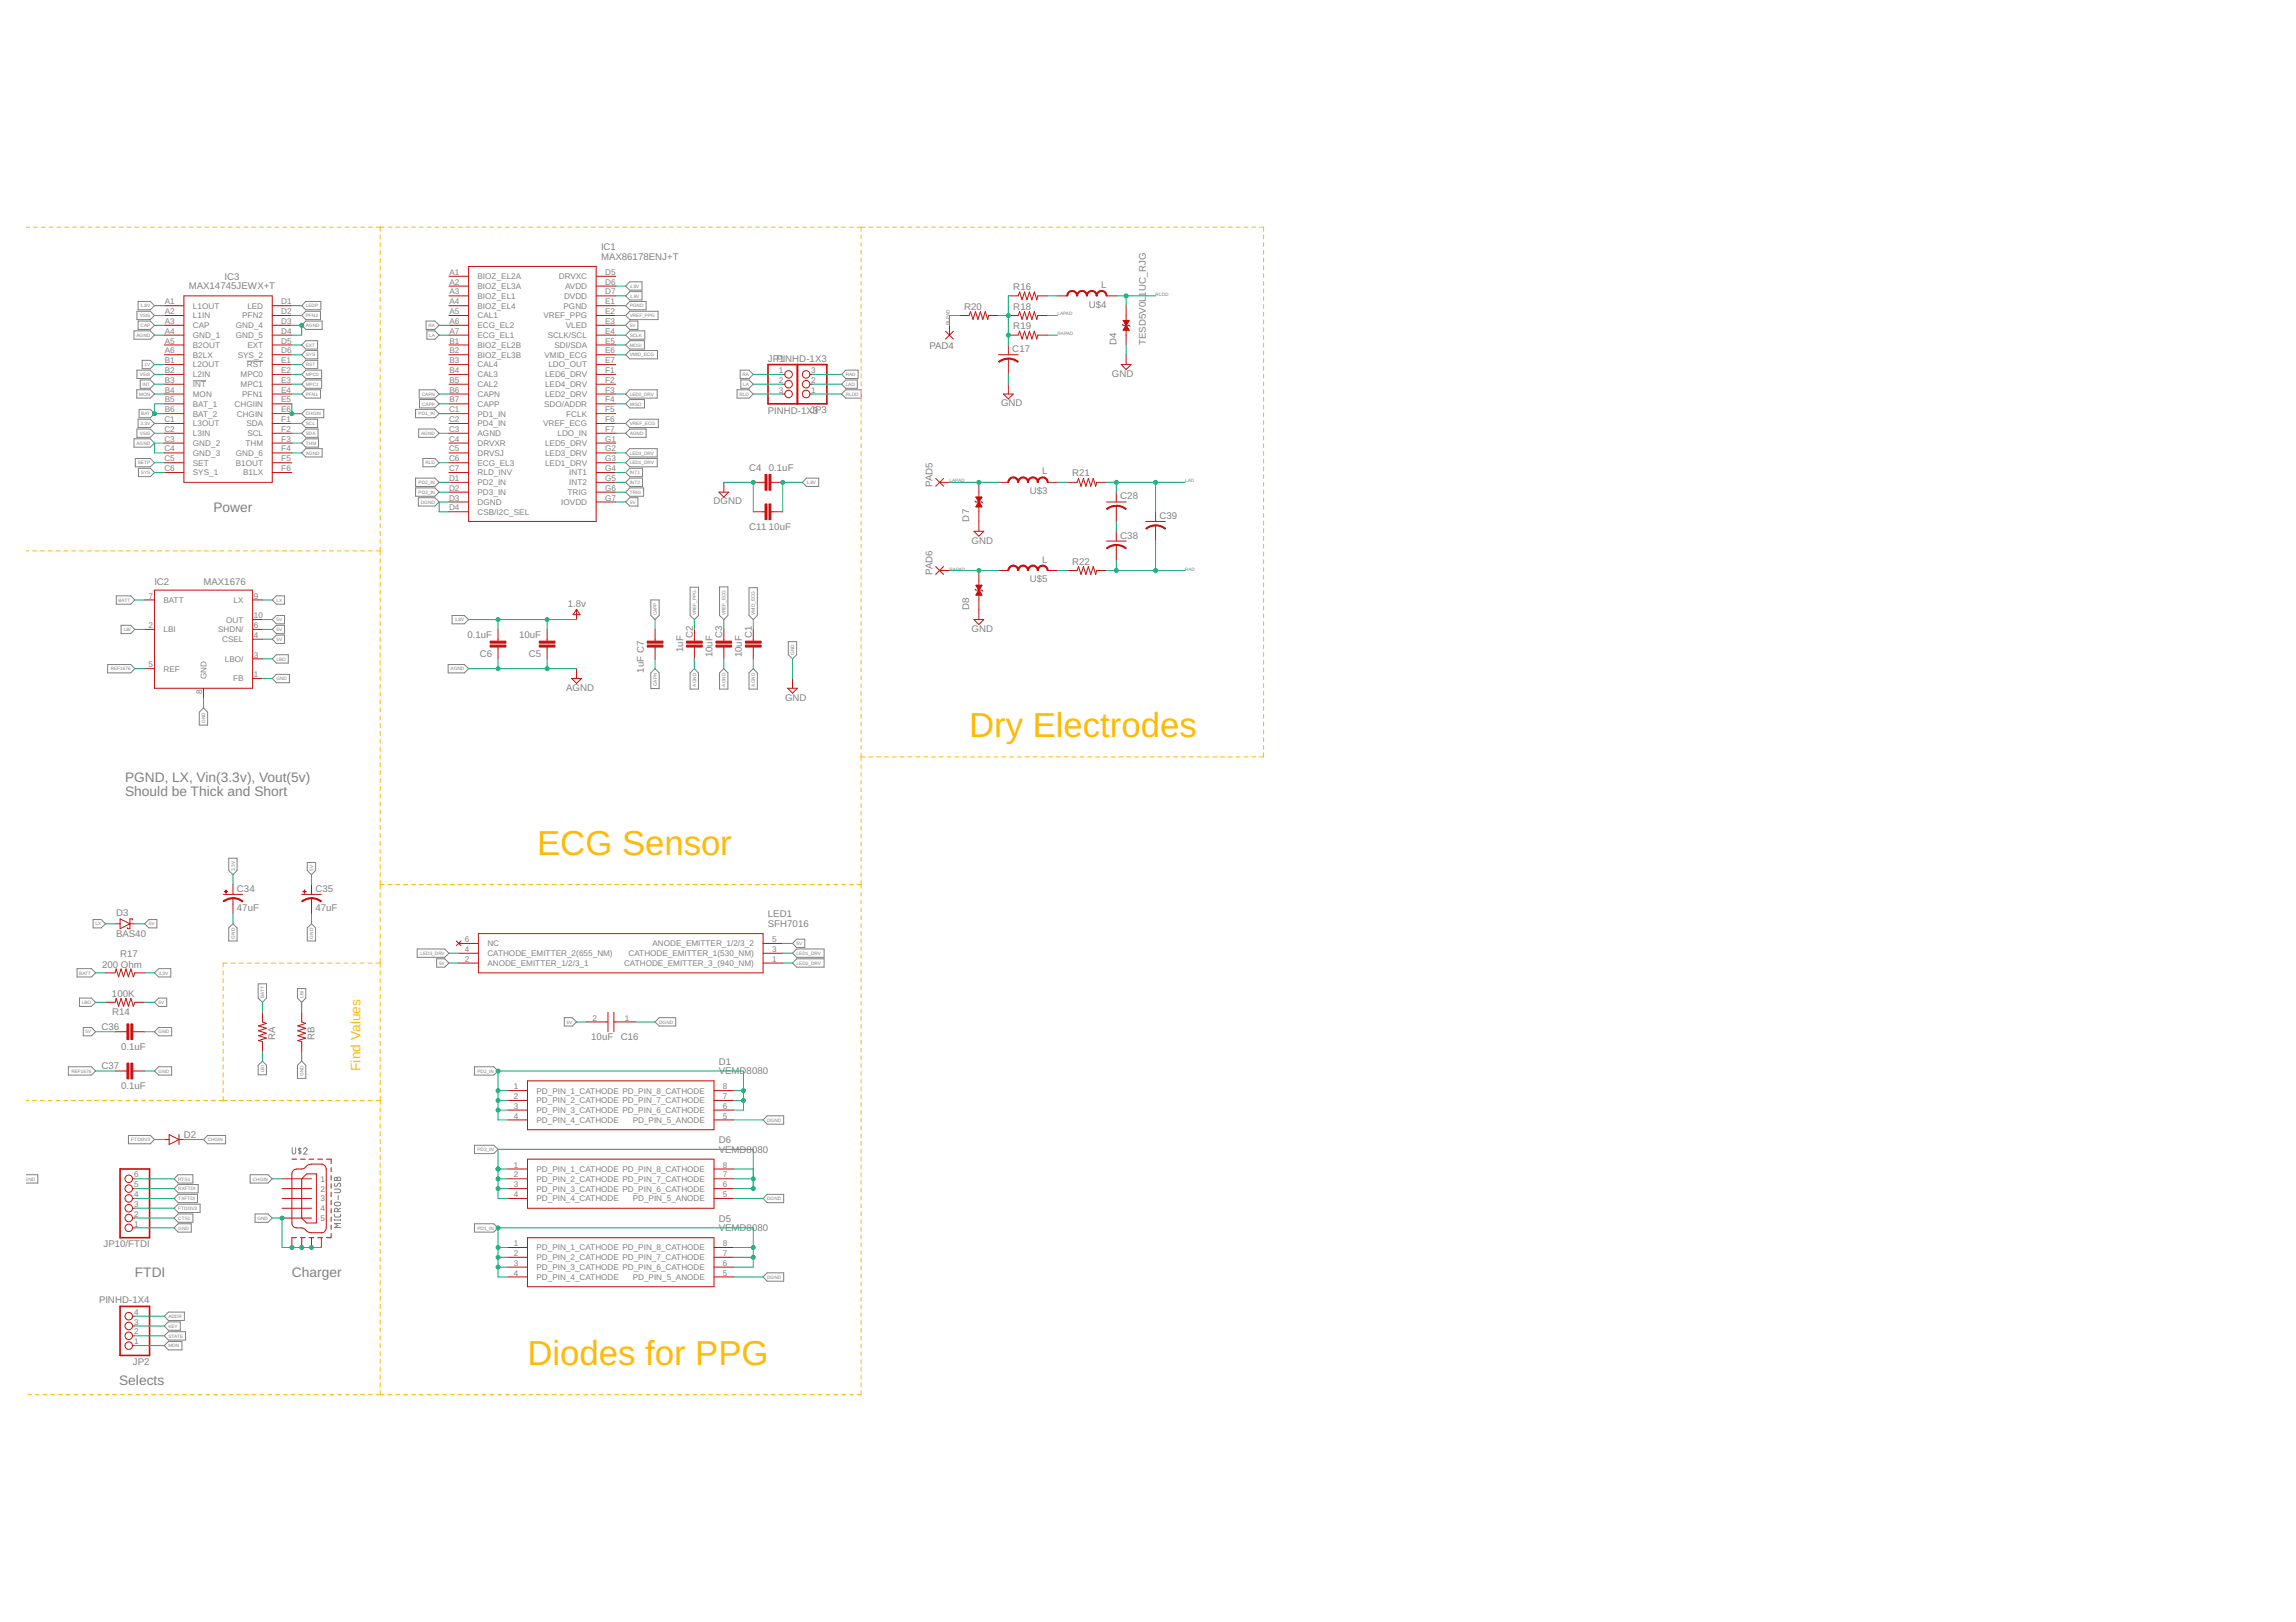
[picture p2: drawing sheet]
<svg xmlns="http://www.w3.org/2000/svg" width="297mm" height="210mm" viewBox="0 0 297 210" stroke-linecap="round" stroke-linejoin="round" font-family="sans-serif">
<defs><g id="words">
<g font-size="4.5" fill="#ffba08">
<text x="125.4" y="95.4">Dry Electrodes</text>
<text x="69.5" y="110.7">ECG Sensor</text>
<text x="68.2" y="176.7">Diodes for PPG</text>
</g>
<g font-size="1.8" fill="#808080">
<text x="27.6" y="66.2">Power</text>
<text x="16.2" y="101.1">PGND, LX, Vin(3.3v), Vout(5v)</text>
<text x="16.2" y="103">Should be Thick and Short</text>
<text x="17.4" y="165.3">FTDI</text>
<text x="37.8" y="165.3">Charger</text>
<text x="15.4" y="179.2">Selects</text>
</g>
<text font-size="1.8" fill="#ffba08" x="46.6" y="138.6" transform="rotate(-90 46.6 138.6)">Find Values</text>
<g font-size="1.2" fill="#808080">
<text x="77.8" y="33.7">MAX86178ENJ+T</text>
<text x="77.8" y="32.4">IC1</text>
<text x="24.4" y="37.5">MAX14745JEWX+T</text>
<text x="29.1" y="36.2">IC3</text>
<text x="124.7" y="40.1">R20</text>
<text x="131.1" y="37.5">R16</text>
<text x="131.1" y="40.1">R18</text>
<text x="140.8" y="39.8">U$4</text>
<text x="142.5" y="37.3">L</text>
<text x="99.3" y="46.9">JPP1INHD-1X3</text>
<text x="120.2" y="45.2">PAD4</text>
<text x="131" y="45.6">C17</text>
<text x="131.1" y="42.6">R19</text>
<text x="144.4" y="44.6" transform="rotate(-90 144.4 44.6)">D4</text>
<text x="148.2" y="44.6" transform="rotate(-90 148.2 44.6)">TESD5V0L1UC_RJG</text>
<text x="99.3" y="53.5">PINHD-1XJ3P3</text>
<text x="129.5" y="52.6">GND</text>
<text x="143.9" y="48.8">GND</text>
<text x="92.3" y="65.3">DGND</text>
<text x="96.9" y="61">C4</text>
<text x="99.5" y="61">0.1uF</text>
<text x="120.6" y="63" transform="rotate(-90 120.6 63)">PAD5</text>
<text x="133.2" y="63.9">U$3</text>
<text x="134.8" y="61.4">L</text>
<text x="138.7" y="61.7">R21</text>
<text x="144.9" y="64.6">C28</text>
<text x="96.9" y="68.6">C11</text>
<text x="99.5" y="68.6">10uF</text>
<text x="125.4" y="67.5" transform="rotate(-90 125.4 67.5)">D7</text>
<text x="125.7" y="70.3">GND</text>
<text x="144.9" y="69.7">C38</text>
<text x="150" y="67.2">C39</text>
<text x="20" y="75.7">IC2</text>
<text x="26.3" y="75.7">MAX1676</text>
<text x="120.6" y="74.4" transform="rotate(-90 120.6 74.4)">PAD6</text>
<text x="133.2" y="75.4">U$5</text>
<text x="134.8" y="72.8">L</text>
<text x="138.7" y="73.1">R22</text>
<text x="60.5" y="82.5">0.1uF</text>
<text x="67.2" y="82.5">10uF</text>
<text x="73.5" y="78.5">1.8v</text>
<text x="89.6" y="82.6" transform="rotate(-90 89.6 82.6)">C2</text>
<text x="93.4" y="82.6" transform="rotate(-90 93.4 82.6)">C3</text>
<text x="97.3" y="82.6" transform="rotate(-90 97.3 82.6)">C1</text>
<text x="125.4" y="78.9" transform="rotate(-90 125.4 78.9)">D8</text>
<text x="125.7" y="81.8">GND</text>
<text x="62.1" y="85.1">C6</text>
<text x="68.4" y="85.1">C5</text>
<text x="73.3" y="89.4">AGND</text>
<text x="83.3" y="87" transform="rotate(-90 83.3 87)">1uF C7</text>
<text x="88.4" y="84.4" transform="rotate(-90 88.4 84.4)">1uF</text>
<text x="92.2" y="85.1" transform="rotate(-90 92.2 85.1)">10uF</text>
<text x="96" y="85.1" transform="rotate(-90 96 85.1)">10uF</text>
<text x="101.6" y="90.7">GND</text>
<text x="15" y="118.6">D3</text>
<text x="30.6" y="117.8">47uF</text>
<text x="30.6" y="115.4">C34</text>
<text x="40.8" y="117.8">47uF</text>
<text x="40.8" y="115.4">C35</text>
<text x="99.3" y="120">SFH7016</text>
<text x="99.3" y="118.7">LED1</text>
<text x="13.2" y="125.2">200 Ohm</text>
<text x="15" y="121.3">BAS40</text>
<text x="15.5" y="123.9">R17</text>
<text x="14.5" y="129">100K</text>
<text x="14.5" y="131.3">R14</text>
<text x="13.1" y="133.3">C36</text>
<text x="15.7" y="135.9">0.1uF</text>
<text x="35.6" y="134.6" transform="rotate(-90 35.6 134.6)">RA</text>
<text x="40.7" y="134.6" transform="rotate(-90 40.7 134.6)">RB</text>
<text x="76.5" y="134.6">10uF</text>
<text x="80.3" y="134.6">C16</text>
<text x="93" y="137.8">D1</text>
<text x="13.1" y="138.4">C37</text>
<text x="15.7" y="140.9">0.1uF</text>
<text x="93" y="139">VEMD8080</text>
<text x="23.8" y="147.2">D2</text>
<text x="93" y="149.2">VEMD8080</text>
<text x="93" y="147.9">D6</text>
<text x="13.4" y="161.4">JP10/FTDI</text>
<text x="93" y="159.3">VEMD8080</text>
<text x="93" y="158.1">D5</text>
<text x="12.8" y="168.7">PINHD-1X4</text>
<text x="17.2" y="176.6">JP2</text>
</g>
<g font-size="1.1" fill="#808080">
<text x="58.2" y="35.6">A1</text>
<text x="78.3" y="35.6">D5</text>
<text x="21.3" y="39.4">A1</text>
<text x="21.3" y="40.6">A2</text>
<text x="21.3" y="41.9">A3</text>
<text x="25" y="39.9">L1OUT</text>
<text x="25" y="41.2">L1IN</text>
<text x="31.3" y="41.2">PFN2</text>
<text x="32" y="39.9">LED</text>
<text x="36.4" y="39.4">D1</text>
<text x="36.4" y="40.6">D2</text>
<text x="36.4" y="41.9">D3</text>
<text x="58.2" y="36.8">A2</text>
<text x="58.2" y="38.1">A3</text>
<text x="58.2" y="39.4">A4</text>
<text x="58.2" y="40.6">A5</text>
<text x="58.2" y="41.9">A6</text>
<text x="61.8" y="36.1">BIOZ_EL2A</text>
<text x="61.8" y="37.4">BIOZ_EL3A</text>
<text x="61.8" y="38.7">BIOZ_EL1</text>
<text x="61.8" y="39.9">BIOZ_EL4</text>
<text x="61.8" y="41.2">CAL1</text>
<text x="70.3" y="41.2">VREF_PPG</text>
<text x="72.3" y="36.1">DRVXC</text>
<text x="72.9" y="39.9">PGND</text>
<text x="73" y="38.7">DVDD</text>
<text x="73.1" y="37.4">AVDD</text>
<text x="78.3" y="36.8">D6</text>
<text x="78.3" y="38.1">D7</text>
<text x="78.3" y="39.4">E1</text>
<text x="78.3" y="40.6">E2</text>
<text x="78.3" y="41.9">E3</text>
<text x="21.3" y="43.2">A4</text>
<text x="21.3" y="44.5">A5</text>
<text x="21.3" y="45.7">A6</text>
<text x="21.3" y="47">B1</text>
<text x="25" y="42.5">CAP</text>
<text x="25" y="43.7">GND_1</text>
<text x="25" y="45">B2OUT</text>
<text x="25" y="46.3">B2LX</text>
<text x="25" y="47.6">L2OUT</text>
<text x="30.5" y="42.5">GND_4</text>
<text x="30.5" y="43.7">GND_5</text>
<text x="30.8" y="46.3">SYS_2</text>
<text x="31.9" y="47.6">RST</text>
<text x="32" y="45">EXT</text>
<text x="36.4" y="43.2">D4</text>
<text x="36.4" y="44.5">D5</text>
<text x="36.4" y="45.7">D6</text>
<text x="36.4" y="47">E1</text>
<text x="58.2" y="43.2">A7</text>
<text x="58.2" y="44.5">B1</text>
<text x="58.2" y="45.7">B2</text>
<text x="58.2" y="47">B3</text>
<text x="61.8" y="42.5">ECG_EL2</text>
<text x="61.8" y="43.7">ECG_EL1</text>
<text x="61.8" y="45">BIOZ_EL2B</text>
<text x="61.8" y="46.3">BIOZ_EL3B</text>
<text x="61.8" y="47.6">CAL4</text>
<text x="70.5" y="46.3">VMID_ECG</text>
<text x="70.9" y="43.7">SCLK/SCL</text>
<text x="70.9" y="47.6">LDO_OUT</text>
<text x="71.7" y="45">SDI/SDA</text>
<text x="73.2" y="42.5">VLED</text>
<text x="78.3" y="43.2">E4</text>
<text x="78.3" y="44.5">E5</text>
<text x="78.3" y="45.7">E6</text>
<text x="78.3" y="47">E7</text>
<text x="21.3" y="48.3">B2</text>
<text x="21.3" y="49.5">B3</text>
<text x="21.3" y="50.8">B4</text>
<text x="21.3" y="52.1">B5</text>
<text x="21.3" y="53.3">B6</text>
<text x="25" y="48.8">L2IN</text>
<text x="25" y="50.1">INT</text>
<text x="25" y="51.4">MON</text>
<text x="25" y="52.6">BAT_1</text>
<text x="25" y="53.9">BAT_2</text>
<text x="30.3" y="52.6">CHGIIN</text>
<text x="30.6" y="53.9">CHGIN</text>
<text x="31.1" y="48.8">MPC0</text>
<text x="31.1" y="50.1">MPC1</text>
<text x="31.3" y="51.4">PFN1</text>
<text x="36.4" y="48.3">E2</text>
<text x="36.4" y="49.5">E3</text>
<text x="36.4" y="50.8">E4</text>
<text x="36.4" y="52.1">E5</text>
<text x="36.4" y="53.3">E6</text>
<text x="58.1" y="53.3">C1</text>
<text x="58.2" y="48.3">B4</text>
<text x="58.2" y="49.5">B5</text>
<text x="58.2" y="50.8">B6</text>
<text x="58.2" y="52.1">B7</text>
<text x="61.8" y="48.8">CAL3</text>
<text x="61.8" y="50.1">CAL2</text>
<text x="61.8" y="51.4">CAPN</text>
<text x="61.8" y="52.6">CAPP</text>
<text x="61.8" y="53.9">PD1_IN</text>
<text x="70.4" y="52.6">SDO/ADDR</text>
<text x="70.5" y="48.8">LED6_DRV</text>
<text x="70.5" y="50.1">LED4_DRV</text>
<text x="70.5" y="51.4">LED2_DRV</text>
<text x="73.2" y="53.9">FCLK</text>
<text x="78.3" y="48.3">F1</text>
<text x="78.3" y="49.5">F2</text>
<text x="78.3" y="50.8">F3</text>
<text x="78.3" y="52.1">F4</text>
<text x="78.3" y="53.3">F5</text>
<text x="100.8" y="48.3">1</text>
<text x="100.8" y="49.5">2</text>
<text x="100.8" y="50.8">3</text>
<text x="105" y="50.8">1</text>
<text x="105" y="49.5">2</text>
<text x="105" y="48.3">3</text>
<text x="21.3" y="54.6">C1</text>
<text x="21.3" y="55.9">C2</text>
<text x="21.3" y="57.2">C3</text>
<text x="21.3" y="58.4">C4</text>
<text x="21.3" y="59.7">C5</text>
<text x="25" y="55.2">L3OUT</text>
<text x="25" y="56.4">L3IN</text>
<text x="25" y="57.7">GND_2</text>
<text x="25" y="59">GND_3</text>
<text x="30.5" y="59">GND_6</text>
<text x="31.8" y="57.7">THM</text>
<text x="31.9" y="55.2">SDA</text>
<text x="32" y="56.4">SCL</text>
<text x="36.4" y="54.6">F1</text>
<text x="36.4" y="55.9">F2</text>
<text x="36.4" y="57.2">F3</text>
<text x="36.4" y="58.4">F4</text>
<text x="36.4" y="59.7">F5</text>
<text x="58.1" y="54.6">C2</text>
<text x="58.1" y="55.9">C3</text>
<text x="58.1" y="57.2">C4</text>
<text x="58.1" y="58.4">C5</text>
<text x="58.1" y="59.7">C6</text>
<text x="61.8" y="55.2">PD4_IN</text>
<text x="61.8" y="56.4">AGND</text>
<text x="61.8" y="57.7">DRVXR</text>
<text x="61.8" y="59">DRVSJ</text>
<text x="70.3" y="55.2">VREF_ECG</text>
<text x="70.5" y="57.7">LED5_DRV</text>
<text x="70.5" y="59">LED3_DRV</text>
<text x="72.1" y="56.4">LDO_IN</text>
<text x="78.3" y="54.6">F6</text>
<text x="78.3" y="55.9">F7</text>
<text x="78.3" y="57.2">G1</text>
<text x="78.3" y="58.4">G2</text>
<text x="78.3" y="59.7">G3</text>
<text x="21.3" y="61">C6</text>
<text x="25" y="60.3">SET</text>
<text x="25" y="61.5">SYS_1</text>
<text x="30.5" y="60.3">B1OUT</text>
<text x="31.5" y="61.5">B1LX</text>
<text x="36.4" y="61">F6</text>
<text x="58.1" y="61">C7</text>
<text x="58.1" y="62.2">D1</text>
<text x="58.1" y="63.5">D2</text>
<text x="58.1" y="64.8">D3</text>
<text x="61.8" y="60.3">ECG_EL3</text>
<text x="61.8" y="61.5">RLD_INV</text>
<text x="61.8" y="62.8">PD2_IN</text>
<text x="61.8" y="64.1">PD3_IN</text>
<text x="61.8" y="65.3">DGND</text>
<text x="70.5" y="60.3">LED1_DRV</text>
<text x="72.6" y="65.3">IOVDD</text>
<text x="73.4" y="64.1">TRIG</text>
<text x="73.6" y="61.5">INT1</text>
<text x="73.6" y="62.8">INT2</text>
<text x="78.3" y="61">G4</text>
<text x="78.3" y="62.2">G5</text>
<text x="78.3" y="63.5">G6</text>
<text x="78.3" y="64.8">G7</text>
<text x="58.1" y="66">D4</text>
<text x="61.8" y="66.6">CSB/I2C_SEL</text>
<text x="19.2" y="77.5">7</text>
<text x="32.9" y="77.5">9</text>
<text x="19.2" y="81.3">2</text>
<text x="21.1" y="81.8">LBI</text>
<text x="21.1" y="78">BATT</text>
<text x="28.2" y="81.8">SHDN/</text>
<text x="28.8" y="83.1">CSEL</text>
<text x="29.3" y="80.6">OUT</text>
<text x="30.2" y="78">LX</text>
<text x="32.9" y="81.3">6</text>
<text x="32.9" y="80">10</text>
<text x="32.9" y="82.5">4</text>
<text x="19.2" y="86.4">5</text>
<text x="21.1" y="86.9">REF</text>
<text x="26.2" y="89.8" transform="rotate(-90 26.2 89.8)">8</text>
<text x="26.7" y="87.9" transform="rotate(-90 26.7 87.9)">GND</text>
<text x="29.1" y="85.6">LBO/</text>
<text x="30.2" y="88.2">FB</text>
<text x="32.9" y="85.1">3</text>
<text x="32.9" y="87.6">1</text>
<text x="60.1" y="124.4">2</text>
<text x="60.1" y="123.2">4</text>
<text x="60.1" y="121.9">6</text>
<text x="63.1" y="125">ANODE_EMITTER_1/2/3_1</text>
<text x="63.1" y="123.7">CATHODE_EMITTER_2(655_NM)</text>
<text x="63.1" y="122.5">NC</text>
<text x="80.7" y="125">CATHODE_EMITTER_3_(940_NM)</text>
<text x="81.3" y="123.7">CATHODE_EMITTER_1(530_NM)</text>
<text x="84.4" y="122.5">ANODE_EMITTER_1/2/3_2</text>
<text x="99.9" y="124.4">1</text>
<text x="99.9" y="123.2">3</text>
<text x="99.9" y="121.9">5</text>
<text x="76.6" y="132.1">2</text>
<text x="80.8" y="132.1">1</text>
<text x="66.5" y="141">1</text>
<text x="66.5" y="142.2">2</text>
<text x="66.5" y="143.5">3</text>
<text x="69.4" y="141.5">PD_PIN_1_CATHODE PD_PIN_8_CATHODE</text>
<text x="69.4" y="142.8">PD_PIN_2_CATHODE PD_PIN_7_CATHODE</text>
<text x="93.5" y="143.5">6</text>
<text x="93.5" y="142.2">7</text>
<text x="93.5" y="141">8</text>
<text x="66.5" y="144.8">4</text>
<text x="69.4" y="144">PD_PIN_3_CATHODE PD_PIN_6_CATHODE</text>
<text x="69.4" y="145.3">PD_PIN_4_CATHODE</text>
<text x="81.9" y="145.3">PD_PIN_5_ANODE</text>
<text x="93.5" y="144.8">5</text>
<text x="17.3" y="154.9">4</text>
<text x="17.3" y="153.6">5</text>
<text x="17.3" y="152.4">6</text>
<text x="41.5" y="152.9">1</text>
<text x="41.5" y="154.2">2</text>
<text x="41.5" y="155.5">3</text>
<text x="66.5" y="151.1">1</text>
<text x="66.5" y="152.4">2</text>
<text x="66.5" y="153.6">3</text>
<text x="66.5" y="154.9">4</text>
<text x="69.4" y="151.7">PD_PIN_1_CATHODE PD_PIN_8_CATHODE</text>
<text x="69.4" y="152.9">PD_PIN_2_CATHODE PD_PIN_7_CATHODE</text>
<text x="69.4" y="154.2">PD_PIN_3_CATHODE PD_PIN_6_CATHODE</text>
<text x="69.4" y="155.5">PD_PIN_4_CATHODE</text>
<text x="81.9" y="155.5">PD_PIN_5_ANODE</text>
<text x="93.5" y="154.9">5</text>
<text x="93.5" y="153.6">6</text>
<text x="93.5" y="152.4">7</text>
<text x="93.5" y="151.1">8</text>
<text x="17.3" y="158.7">1</text>
<text x="17.3" y="157.5">2</text>
<text x="17.3" y="156.2">3</text>
<text x="41.5" y="156.7">4</text>
<text x="41.5" y="158">5</text>
<text x="66.5" y="161.3">1</text>
<text x="69.4" y="161.8">PD_PIN_1_CATHODE PD_PIN_8_CATHODE</text>
<text x="93.5" y="161.3">8</text>
<text x="66.5" y="162.5">2</text>
<text x="66.5" y="163.8">3</text>
<text x="66.5" y="165.1">4</text>
<text x="69.4" y="163.1">PD_PIN_2_CATHODE PD_PIN_7_CATHODE</text>
<text x="69.4" y="164.4">PD_PIN_3_CATHODE PD_PIN_6_CATHODE</text>
<text x="69.4" y="165.6">PD_PIN_4_CATHODE</text>
<text x="81.9" y="165.6">PD_PIN_5_ANODE</text>
<text x="93.5" y="165.1">5</text>
<text x="93.5" y="163.8">6</text>
<text x="93.5" y="162.5">7</text>
<text x="17.3" y="174">1</text>
<text x="17.3" y="172.7">2</text>
<text x="17.3" y="171.4">3</text>
<text x="17.3" y="170.2">4</text>
</g>
<g font-size=".6" fill="#808080">
<text x="18.1" y="41">VSIS</text>
<text x="18.2" y="39.8">1.8V</text>
<text x="39.6" y="41">PFN2</text>
<text x="39.6" y="39.8">LEDP</text>
<text x="81.5" y="39.8">PGND</text>
<text x="81.5" y="38.5">1.8V</text>
<text x="81.5" y="37.2">1.8V</text>
<text x="81.5" y="41">VREF_PPG</text>
<text x="136.8" y="40.8">LAPAD</text>
<text x="149.5" y="38.3">RLDD</text>
<text x="17.7" y="43.6">AGND</text>
<text x="18.2" y="42.3">CAP</text>
<text x="18.7" y="47.4">1V</text>
<text x="39.6" y="42.3">AGND</text>
<text x="39.6" y="47.4">RST</text>
<text x="39.6" y="46.1">SYS</text>
<text x="39.6" y="44.9">EXT</text>
<text x="55.4" y="42.3">RA</text>
<text x="55.5" y="43.6">LA</text>
<text x="81.5" y="43.6">SCLK</text>
<text x="81.5" y="44.9">MOSI</text>
<text x="81.5" y="42.3">5V</text>
<text x="81.5" y="46.1">VMID_ECG</text>
<text x="122.8" y="42.1" transform="rotate(-90 122.8 42.1)">RLPAD</text>
<text x="136.8" y="43.4">RAPAD</text>
<text x="18" y="51.2">MON</text>
<text x="18.1" y="48.7">VSIS</text>
<text x="18.3" y="53.7">BAT</text>
<text x="18.4" y="49.9">INT</text>
<text x="39.6" y="53.7">CHGIN</text>
<text x="39.6" y="48.7">MPC0</text>
<text x="39.6" y="49.9">MPC1</text>
<text x="39.6" y="51.2">PFN1</text>
<text x="54.2" y="53.7">PD1_IN</text>
<text x="54.6" y="51.2">CAPN</text>
<text x="54.6" y="52.5">CAPP</text>
<text x="81.5" y="51.2">LED2_DRV</text>
<text x="81.5" y="52.5">MISO</text>
<text x="95.7" y="51.2">RLD</text>
<text x="96.1" y="48.7">RA</text>
<text x="96.2" y="49.9">LA</text>
<text x="109.4" y="51.2">RLDD</text>
<text x="109.4" y="49.9">LAD</text>
<text x="109.4" y="48.7">RAD</text>
<text x="17.7" y="57.6">AGND</text>
<text x="18.1" y="56.3">VSIS</text>
<text x="18.2" y="55">3.3V</text>
<text x="39.6" y="58.8">AGND</text>
<text x="39.6" y="55">SCL</text>
<text x="39.6" y="56.3">SDA</text>
<text x="39.6" y="57.6">THM</text>
<text x="54.5" y="56.3">AGND</text>
<text x="81.5" y="56.3">AGND</text>
<text x="81.5" y="58.8">LED3_DRV</text>
<text x="81.5" y="55">VREF_ECG</text>
<text x="17.8" y="60.1">SETP</text>
<text x="18.2" y="61.4">SYS</text>
<text x="54.2" y="63.9">PD3_IN</text>
<text x="54.2" y="62.6">PD2_IN</text>
<text x="54.4" y="65.2">DGND</text>
<text x="55" y="60.1">RLD</text>
<text x="81.5" y="60.1">LED1_DRV</text>
<text x="81.5" y="61.4">INT1</text>
<text x="81.5" y="62.6">INT2</text>
<text x="81.5" y="63.9">TRIG</text>
<text x="81.5" y="65.2">5V</text>
<text x="104.3" y="62.6">1.8V</text>
<text x="122.8" y="62.4">LAPAD</text>
<text x="153.3" y="62.4">LAD</text>
<text x="15.3" y="77.9">BATT</text>
<text x="35.8" y="77.9">LX</text>
<text x="122.8" y="73.8">RAPAD</text>
<text x="153.3" y="73.8">RAD</text>
<text x="16" y="81.7">LBI</text>
<text x="35.8" y="80.4">5V</text>
<text x="35.8" y="81.7">5V</text>
<text x="35.8" y="82.9">5V</text>
<text x="58.8" y="80.4">1.8V</text>
<text x="85" y="79.6" transform="rotate(-90 85 79.6)">CAPP</text>
<text x="90" y="79.6" transform="rotate(-90 90 79.6)">VREF_PPG</text>
<text x="93.9" y="79.6" transform="rotate(-90 93.9 79.6)">VREF_ECG</text>
<text x="97.7" y="79.6" transform="rotate(-90 97.7 79.6)">VMID_ECG</text>
<text x="14.3" y="86.8">REF1676</text>
<text x="35.8" y="88">GND</text>
<text x="35.8" y="85.5">LBO</text>
<text x="58.3" y="86.8">AGND</text>
<text x="85" y="88.8" transform="rotate(-90 85 88.8)">CAPN</text>
<text x="90" y="88.9" transform="rotate(-90 90 88.9)">AGND</text>
<text x="93.9" y="88.9" transform="rotate(-90 93.9 88.9)">AGND</text>
<text x="97.7" y="88.9" transform="rotate(-90 97.7 88.9)">AGND</text>
<text x="102.7" y="84.7" transform="rotate(-90 102.7 84.7)">GND</text>
<text x="26.6" y="93.5" transform="rotate(-90 26.6 93.5)">GND</text>
<text x="30.4" y="112.7" transform="rotate(-90 30.4 112.7)">3.3V</text>
<text x="40.5" y="112.7" transform="rotate(-90 40.5 112.7)">5V</text>
<text x="12.4" y="119.8">LX</text>
<text x="19.3" y="119.8">5V</text>
<text x="30.4" y="121.5" transform="rotate(-90 30.4 121.5)">GND</text>
<text x="40.5" y="121.5" transform="rotate(-90 40.5 121.5)">GND</text>
<text x="54.4" y="123.6">LED3_DRV</text>
<text x="56.8" y="124.8">5V</text>
<text x="103.1" y="123.6">LED1_DRV</text>
<text x="103.1" y="124.8">LED2_DRV</text>
<text x="103.1" y="122.3">5V</text>
<text x="10.3" y="126.1">BATT</text>
<text x="10.6" y="129.9">LBO</text>
<text x="20.5" y="129.9">5V</text>
<text x="20.5" y="126.1">3.3V</text>
<text x="34.2" y="129.2" transform="rotate(-90 34.2 129.2)">BATT</text>
<text x="39.3" y="129.2" transform="rotate(-90 39.3 129.2)">LBI</text>
<text x="11.1" y="133.7">5V</text>
<text x="20.5" y="133.7">GND</text>
<text x="73.3" y="132.5">5V</text>
<text x="85.3" y="132.5">DGND</text>
<text x="9.2" y="138.8">REF1676</text>
<text x="20.5" y="138.8">GND</text>
<text x="34.2" y="138.7" transform="rotate(-90 34.2 138.7)">LBI</text>
<text x="39.3" y="139.2" transform="rotate(-90 39.3 139.2)">GND</text>
<text x="61.8" y="138.8">PD2_IN</text>
<text x="17" y="147.7">FTDI3V3</text>
<text x="26.9" y="147.7">CHGIN</text>
<text x="61.8" y="149">PD3_IN</text>
<text x="99.3" y="145.2">DGND</text>
<text x="2.7" y="152.8">DGND</text>
<text x="23.1" y="152.8">RTS1</text>
<text x="23.1" y="154">RXFTDI</text>
<text x="23.1" y="155.3">TXFTDI</text>
<text x="32.7" y="152.8">CHGIN</text>
<text x="99.3" y="155.3">DGND</text>
<text x="23.1" y="159.1">GND</text>
<text x="23.1" y="157.9">CTS1</text>
<text x="23.1" y="156.6">FTDI3V3</text>
<text x="33.3" y="157.9">GND</text>
<text x="61.8" y="159.1">PD1_IN</text>
<text x="99.3" y="165.5">DGND</text>
<text x="21.8" y="170.6">ADDR</text>
<text x="21.8" y="171.8">KEY</text>
<text x="21.8" y="173.1">STATE</text>
<text x="21.8" y="174.4">MON</text>
</g>
<g font-size=".3" fill="#ffba08">
<text x="20.4" y="147.6">SpiceOrder 1</text>
<text x="23" y="147.6">SpiceOrder 2</text>
</g>
</g></defs>
<g fill="none" stroke="#808080" stroke-width=".13">
<path d="M17.9 39h1.6l.5 .6-.5 .5h-1.6zM39.6 39h1.9v1.1h-1.9l-.6-.5zM81.5 39h2.1v1.1h-2.1l-.6-.5zM81.5 37.7h1.6v1.1h-1.6l-.6-.5zM81.5 36.5h1.6v1h-1.6l-.6-.5zM17.3 42.8h2.2l.5 .6-.5 .5h-2.2zM17.3 56.8h2.2l.5 .5-.5 .6h-2.2zM17.5 59.3h2l.5 .6-.5 .5h-2zM17.7 50.4h1.8l.5 .6-.5 .5h-1.8zM17.7 55.5h1.8l.5 .6-.5 .5h-1.8zM17.7 47.9h1.8l.5 .6-.5 .5h-1.8zM17.7 40.3h1.8l.5 .5-.5 .6h-1.8z"/>
<path d="M17.9 41.6h1.6l.5 .5-.5 .5h-1.6zM17.9 54.3h1.6l.5 .5-.5 .5h-1.6zM18 53h1.5l.5 .5-.5 .6h-1.5zM18.1 49.2h1.4l.5 .5-.5 .5h-1.4zM18.4 46.6h1.1l.5 .6-.5 .5h-1.1zM25 49.3h1.7M31.9 46.7h2.2M39.6 55.5h1.5v1.1h-1.5l-.6-.5zM39.6 41.6h2.1v1h-2.1l-.6-.5zM39.6 58.1h2.1v1h-2.1l-.6-.5zM39.6 56.8h1.6v1.1h-1.6l-.6-.6zM39.6 50.4h1.9v1.1h-1.9l-.6-.5z"/>
<path d="M39.6 53h2.3v1.1h-2.3l-.6-.6zM39.6 44.1h1.5v1.1h-1.5l-.6-.6zM39.6 54.3h1.5v1h-1.5l-.6-.5zM39.6 49.2h2v1h-2l-.6-.5zM39.6 47.9h2v1.1h-2l-.6-.5zM39.6 40.3h1.9v1.1h-1.9l-.6-.6zM39.6 46.6h1.5v1.1h-1.5l-.6-.5zM39.6 45.4h1.5v1h-1.5l-.6-.5zM53.8 53h2.5l.5 .5-.5 .6h-2.5zM54.2 55.5h2.1l.5 .6-.5 .5h-2.1zM54.2 50.4h2.1l.5 .6-.5 .5h-2.1zM54.3 51.7h2l.5 .6-.5 .5h-2z"/>
<path d="M54.7 59.3h1.6l.5 .6-.5 .5h-1.6zM55.1 41.6h1.2l.5 .5-.5 .5h-1.2zM55.2 42.8h1.1l.5 .6-.5 .5h-1.1zM81.5 55.5h2.1v1.1h-2.1l-.6-.5zM81.5 42.8h1.9v1.1h-1.9l-.6-.5zM81.5 41.6h1v1h-1l-.6-.5zM81.5 58.1h3.5v1h-3.5l-.6-.5zM81.5 50.4h3.5v1.1h-3.5l-.6-.5zM81.5 59.3h3.5v1.1h-3.5l-.6-.5zM81.5 44.1h1.9v1.1h-1.9l-.6-.6zM81.5 51.7h1.9v1.1h-1.9l-.6-.5zM81.5 54.3h3.7v1h-3.7l-.6-.5z"/>
<path d="M81.5 40.3h3.6v1.1h-3.6l-.6-.6zM81.5 45.4h3.6v1h-3.6l-.6-.5zM95.4 50.4h1.5l.6 .6-.6 .5h-1.5zM95.8 47.9h1.1l.6 .6-.6 .5h-1.1zM95.8 49.2h1.1l.6 .5-.6 .5h-1.1zM109.4 50.4h2v1.1h-2l-.5-.5zM109.4 49.2h1.5v1h-1.5l-.5-.5zM109.4 47.9h1.6v1.1h-1.6l-.5-.5zM15 77.1h1.9l.5 .5-.5 .6h-1.9zM17.9 60.6h1.6l.5 .6-.5 .5h-1.6zM35.2 77.6l.6-.5h1v1.1h-1zM53.8 63.1h2.5l.5 .6-.5 .5h-2.5z"/>
<path d="M53.8 61.9h2.5l.5 .5-.5 .5h-2.5zM54.1 64.4h2.2l.5 .6-.5 .5h-2.2zM58.5 79.7h1.6l.5 .5-.5 .5h-1.6zM81.5 64.4h1v1.1h-1l-.6-.5zM81.5 63.1h1.8v1.1h-1.8l-.6-.5zM81.5 61.9h1.6v1h-1.6l-.6-.5zM81.5 60.6h1.6v1.1h-1.6l-.6-.5zM84.2 77.6h1.1v2.1l-.5 .5-.6-.5zM89.3 76h1.1v3.7l-.6 .5-.5-.5zM93.1 75.9h1.1v3.8l-.6 .5-.5-.5zM96.9 76.1h1.1v3.6l-.5 .5-.6-.5zM104.3 61.9h1.6v1h-1.6l-.5-.5z"/>
<path d="M13.9 86h3l.5 .5-.5 .6h-3zM15.7 80.9h1.2l.5 .5-.5 .6h-1.2zM26.3 91.6l.6 .6v1.6h-1.1v-1.6zM35.2 87.8l.6-.5h1.6v1h-1.6zM35.2 82.7l.6-.5h1v1.1h-1zM35.2 80.2l.6-.5h1v1h-1zM35.2 81.4l.6-.5h1v1.1h-1zM35.2 85.3l.6-.6h1.5v1.1h-1.5zM58 86h2.1l.5 .5-.5 .6h-2.1zM84.8 86.5l.5 .6v2h-1.1v-2zM89.8 86.5l.6 .6v2.1h-1.1v-2.1zM93.6 86.5l.6 .6v2.1h-1.1v-2.1z"/>
<path d="M97.5 86.5l.5 .6v2.1h-1.1v-2.1zM102 83h1.1v1.7l-.6 .6-.5-.6zM12 119h1.1l.5 .5-.5 .6h-1.1zM18.7 119.5l.6-.5h1v1.1h-1zM29.6 111.1h1.1v1.5l-.6 .6-.5-.6zM39.8 111.6h1v1l-.5 .6-.5-.6zM8.8 138h3l.6 .6-.6 .5h-3zM10 125.3h1.8l.6 .6-.6 .5h-1.8zM10.3 129.2h1.5l.6 .5-.6 .5h-1.5zM10.8 133h1l.6 .5-.6 .5h-1zM20 125.9l.5-.6h1.6v1.1h-1.6zM20.5 133h1.7v1h-1.7l-.5-.5z"/>
<path d="M20.5 138h1.7v1.1h-1.7l-.5-.5zM20.5 129.2h1.1v1h-1.1l-.5-.5zM29.6 120.1l.5-.6 .6 .6v1.7h-1.1zM33.4 127.3h1.1v1.9l-.5 .5-.6-.5zM33.4 137.9l.6-.6 .5 .6v1.2h-1.1zM38.5 137.9l.5-.6 .6 .6v1.7h-1.1zM38.5 127.9h1.1v1.3l-.6 .5-.5-.5zM39.8 120.1l.5-.6 .5 .6v1.7h-1zM54 122.8h3.5l.6 .6-.6 .5h-3.5zM56.5 124.1h1l.6 .5-.6 .6h-1zM61.4 138h2.5l.5 .6-.5 .5h-2.5zM73 131.7h1l.6 .5-.6 .6h-1z"/>
<path d="M85.3 131.7h2.1v1.1h-2.1l-.5-.6zM103.1 122.8h3.5v1.1h-3.5l-.6-.5zM103.1 124.1h3.5v1.1h-3.5l-.6-.6zM103.1 121.5h1v1.1h-1l-.6-.5zM3.4 152h1.5v1.1h-1.5M16.6 146.9h2.9l.5 .6-.5 .5h-2.9zM23.1 158.4h1.6v1h-1.6l-.6-.5zM23.1 157.1h1.9v1.1h-1.9l-.6-.6zM23.1 154.6h2.4v1h-2.4l-.6-.5zM23.1 152h1.9v1.1h-1.9l-.6-.6zM23.1 155.8h2.8v1.1h-2.8l-.6-.5zM23.1 153.3h2.5v1.1h-2.5l-.6-.6z"/>
<path d="M26.9 146.9h2.3v1.1h-2.3l-.6-.5zM32.4 152h2.3l.5 .5-.5 .6h-2.3zM33 157.1h1.7l.5 .5-.5 .6h-1.7zM37.8 148.5v.6a.22 .22 0 0 0 .2 .2 .22 .22 0 0 0 .2-.1v-.7M38.8 148.5v.9M39 148.7h-.4v.1l.3 .3-.1 .1h-.2M39.3 148.7a.22 .22 0 0 1 .3-.2 .22 .22 0 0 1 .1 .4l-.4 .5h.4M43.3 157.1v.3l.1 .1h.6l.1-.4M43.3 153.9h.5a.23 .23 0 0 1 .3 .2 .23 .23 0 0 1-.3 .2h-.5M43.3 157.9h.8M43.3 157.8v.2M43.3 152.4h.2l.1 .1a.22 .22 0 0 1 .2-.2 .22 .22 0 0 1 .3 .2v.3h-.8z"/>
<path d="M43.3 153.2v.2l.1 .1h.1l.3-.4h.2a.27 .27 0 0 1 0 .5M43.4 155.6h.4a.23 .23 0 0 1 .3 .2 .23 .23 0 0 1-.3 .2h-.3a.23 .23 0 0 1-.2-.1 .23 .23 0 0 1 .1-.3zM43.6 152.5v.3M43.7 156.8v-.2a.22 .22 0 0 0-.2-.2 .22 .22 0 0 0-.2 .2v.2h.8M43.8 154.7v.5M44.1 158.3h-.8l.4 .3-.4 .3h.8M44.1 157.8v.2M44.1 156.4l-.4 .1M61.4 158.4h2.5l.5 .5-.5 .5h-2.5zM61.4 148.2h2.5l.5 .5-.5 .6h-2.5zM98.7 144.9l.6-.5h2.1v1.1h-2.1zM98.7 155.1l.6-.5h2.1v1h-2.1z"/>
<path d="M21.8 171.1h1.5v1h-1.5l-.5-.5zM21.8 169.8h2.1v1.1h-2.1l-.5-.6zM21.8 172.3h2.2v1.1h-2.2l-.5-.5zM21.8 173.6h1.7v1.1h-1.7l-.5-.6zM98.7 165.2l.6-.5h2.1v1.1h-2.1z"/>
</g>
<g fill="none" stroke="#c90d0c" stroke-width=".13">
<path d="M21.3 39.6h2.5M23.8 38.3h11.4v24.1h-11.4zM35.2 39.6h2.6M58.1 35.8h2.5M58.1 37h2.5M58.1 38.3h2.5M58.1 39.6h2.5M60.6 34.5h16.5v33h-16.5zM77.1 35.8h2.6M77.1 37h2.6M77.1 38.3h2.6M77.1 39.6h2.6"/>
<path d="M130.5 38.3h1.2l.2-.5 .3 1 .3-1 .4 1 .3-1 .3 1 .3-1 .3 1 .2-.5h1.2M136.8 38.3h1.3M143.2 38.3h1.2M145.7 39.6v1.9M21.3 40.8h2.5M21.3 42.1h2.5M21.3 43.4h2.5M21.3 44.6h2.5M21.3 45.9h2.5M21.3 47.2h2.5M21.3 48.5h2.5M21.3 49.7h2.5"/>
<path d="M21.3 51h2.5M21.3 52.3h2.5M21.3 53.5h2.5M21.3 54.8h2.5M21.3 56.1h2.5M21.3 57.3h2.5M21.3 58.6h2.5M21.3 59.9h2.5M35.2 40.8h2.6M35.2 42.1h2.6M35.2 43.4h2.6M35.2 44.6h2.6"/>
<path d="M35.2 45.9h2.6M35.2 47.2h2.6M35.2 48.5h2.6M35.2 49.7h2.6M35.2 51h2.6M35.2 52.3h2.6M35.2 53.5h2.6M35.2 54.8h2.6M35.2 56.1h2.6M35.2 57.3h2.6M35.2 58.6h2.6M35.2 59.9h2.6"/>
<path d="M58.1 40.8h2.5M58.1 42.1h2.5M58.1 43.4h2.5M58.1 44.6h2.5M58.1 45.9h2.5M58.1 47.2h2.5M58.1 48.5h2.5M58.1 49.7h2.5M58.1 51h2.5M58.1 52.3h2.5M58.1 53.5h2.5M58.1 54.8h2.5"/>
<path d="M58.1 56.1h2.5M58.1 57.3h2.5M58.1 58.6h2.5M58.1 59.9h2.5M77.1 40.8h2.6M77.1 42.1h2.6M77.1 43.4h2.6M77.1 44.6h2.6M77.1 45.9h2.6M77.1 47.2h2.6M77.1 48.5h2.6M77.1 49.7h2.6"/>
<path d="M77.1 51h2.6M77.1 52.3h2.6M77.1 53.5h2.6M77.1 54.8h2.6M77.1 56.1h2.6M77.1 57.3h2.6M77.1 58.6h2.6M77.1 59.9h2.6M101.3 48.5h.2M101.3 49.7h.2M101.3 51h.2M104.8 48.5h.3"/>
<path d="M104.8 49.7h.3M104.8 51h.3M122.3 42.9l1 1M122.8 42.1v1.3M123.3 42.9l-1 1M124.1 40.8h1.3l.2-.5 .3 1 .3-1 .3 1 .3-1 .3 1 .4-1 .3 1 .1-.5h1.3M129.2 45.9h2.5M129.8 51h1.3l-.6 .6zM130.5 40.8h1.2l.2-.5 .3 1 .3-1 .4 1 .3-1 .3 1 .3-1 .3 1 .2-.5h1.2M130.5 43.4h1.2l.2-.5 .3 1 .3-1 .4 1 .3-1 .3 1 .3-1 .3 1 .2-.5h1.2M130.5 44.6v1.3M130.5 46.4v2.1"/>
<path d="M130.5 49.7v1.3M145.1 47.2h1.2l-.6 .6zM145.2 42l.1 .1h.8l.1 .1M145.3 41.5l.8 1.2h-.8l.8-1.2zM145.3 42.7h.7M145.3 41.5h.7M145.4 42.7h.6M145.4 41.6h.6M145.4 42.6h.6M145.4 42.5h.5M145.4 41.7h.5M145.5 42.5h.4"/>
<path d="M145.5 41.7h.4M145.5 42.4h.4M145.5 41.8h.4M145.5 42.3h.3M145.5 41.8h.3M145.6 42.3h.2M145.6 41.9h.2M145.6 42.2h.2M145.6 42h.2M145.6 42.2h.1M145.6 42h.1M145.7 42.1h.1"/>
<path d="M145.7 42.7v1.9M145.7 45.9v1.3M18.7 77.6h1.3M20 76.4h12.7v12.7h-12.7zM21.3 61.2h2.5M32.7 77.6h1.3M35.2 61.2h2.6M58.1 61.2h2.5M58.1 62.4h2.5M58.1 63.7h2.5M58.1 65h2.5M58.1 66.2h2.5"/>
<path d="M74.6 78.8l.4 .7h-.9zM74.6 78.9v1.3M77.1 61.2h2.6M77.1 62.4h2.6M77.1 63.7h2.6M77.1 65h2.6M93 63.7h1.3l-.7 .6zM93.6 62.4v1.3M97.5 62.4h1.5M97.5 66.2h1.5M99.7 62.4h1.6M99.7 66.2h1.6"/>
<path d="M121.1 61.9l1 1M121.1 73.3l1 1M121.6 62.4h1.2M121.6 73.8h1.2M122.1 61.9l-1 1M122.1 73.3l-1 1M126 68.7h1.3l-.7 .7zM126.1 64.8l.2 .2h.7l.1 .1M126.1 76.2l.2 .2h.7l.1 .1M126.3 64.3l.7 1.3h-.7l.7-1.3zM126.3 75.7l.7 1.3h-.7l.7-1.3zM126.3 65.6h.7"/>
<path d="M126.3 64.3h.7M126.3 65.5h.7M126.3 64.4h.7M126.3 77h.7M126.3 75.8h.7M126.3 76.9h.7M126.3 65.4h.6M126.4 64.5h.5M126.4 76.9h.5M126.4 75.9h.5M126.4 65.4h.5M126.4 76.8h.5"/>
<path d="M126.4 64.6h.5M126.4 76h.5M126.4 65.3h.5M126.4 76.7h.5M126.4 65.3h.4M126.5 64.6h.3M126.5 76.7h.3M126.5 76.1h.3M126.5 65.2h.3M126.5 64.7h.3M126.5 76.6h.3M126.5 76.2h.3"/>
<path d="M126.5 65.1h.3M126.5 76.6h.2M126.5 76.2h.2M126.6 65.1h.1M126.6 64.8h.1M126.6 76.5h.1M126.6 76.2h.1M126.6 65h.1M126.6 64.9h.1M126.6 76.3h.1M126.6 76.4h.1M126.6 62.4v1.9"/>
<path d="M126.6 65.6v3.1M126.6 73.8v1.9M126.6 77v3.2M129.2 62.4h1.3M129.2 73.8h1.3M135.5 62.4h1.3M135.5 73.8h1.3M138.1 62.4h1.2l.2-.5 .3 1 .4-1 .3 1 .3-1 .3 1 .3-1 .4 1 .1-.5h1.3M138.1 73.8h1.2l.2-.5 .3 1 .4-1 .3 1 .3-1 .3 1 .3-1 .4 1 .1-.5h1.3M143.2 65h2.5M143.2 70h2.5M144.4 63.7v1.3"/>
<path d="M144.4 65.5v2M144.4 68.7v1.3M144.4 70.5v2.1M148.2 67.5h2.6M149.5 66.2v1.3M149.5 68v2M18.7 81.4h1.3M18.7 86.5h1.3M26.3 89.1v1.2M32.7 87.8h1.3M32.7 81.4h1.3M32.7 85.3h1.3"/>
<path d="M32.7 80.2h1.3M32.7 82.7h1.3M64.4 81.4v1.6M64.4 83.7v1.6M70.8 81.4v1.6M70.8 83.7v1.6M74 87.8h1.2l-.6 .6zM74.6 86.5v1.3M84.8 81.4v1.6M84.8 83.7v1.6M89.8 81.4v1.6M89.8 83.7v1.6"/>
<path d="M93.6 81.4v1.6M93.6 83.7v1.6M97.5 81.4v1.6M97.5 83.7v1.6M101.9 89.1h1.3l-.7 .6zM102.5 87.8v1.3M126 80.2h1.3l-.7 .6zM14.9 119.5h.6M15.5 118.9l1.3 .6-1.3 .7zM16.8 119.5h.6M17.1 119v-.1h-.3v1.3h-.3v-.1M28.9 115.7h2.5"/>
<path d="M30.1 114.5v1.2M30.1 116.2v2.1M39 115.7h2.6M40.3 114.5v1.2M40.3 116.2v2.1M13.6 125.9h1.3l.1-.5 .3 1 .4-1 .3 1 .3-1 .3 1 .3-1 .4 1 .1-.5h1.3M13.6 129.7h1.3l.1-.5 .3 1 .4-1 .3 1 .3-1 .3 1 .3-1 .4 1 .1-.5h1.3M14.9 133.5h1.5M14.9 138.6h1.5M17.2 133.5h1.5M17.2 138.6h1.5M34 131v1.2l.5 .2-1.1 .4 1.1 .3-1.1 .3 1.1 .3-1.1 .3 1.1 .3-1.1 .4 .6 .1v1.3"/>
<path d="M39 131v1.2l.5 .2-1 .4 1 .3-1 .3 1 .3-1 .3 1 .3-1 .4 .5 .1v1.3M59 121.8l.6 .6M59.4 124.6h2.5M59.4 123.4h2.5M59.4 122.1h2.5M59.6 121.8l-.6 .6M61.9 120.8h36.8v5.1h-36.8zM68.2 139.9h24.2v6.3h-24.2zM75.9 132.2h2.8M78.7 131v2.5M79.4 131v2.5M79.4 132.2h2.8"/>
<path d="M98.7 124.6h2.6M98.7 123.4h2.6M98.7 122.1h2.6M17.2 156.4h.2M17.2 152.5h.2M17.2 153.8h.2M17.2 155.1h.2M17.2 158.9h.2M17.2 157.6h.2M21.3 147.5h.6M21.9 146.8l1.3 .7-1.3 .6zM23.2 146.8v1.3"/>
<path d="M23.2 147.5h.6M36.5 156.4h3.8M36.5 152.5h3.8M36.5 153.8h3.8M36.5 155.1h3.8M36.5 157.6h3.8M37.8 150h.6M38 151.4l.4-.1h.6a.8 .8 0 0 0 .7-.4l.6-.3h1.3a.63 .63 0 0 1 .6 .7v7.6a.63 .63 0 0 1-.6 .6h-1.3a1.78 1.78 0 0 1-1.1-.6h-.8a.6 .6 0 0 1-.6-.6v-6.4v-.2zM38.9 150h.6M39.7 151.9h1.2v6.4h-1.2l-.7-.7v-5.1zM40 150h.6M41.1 150h.6"/>
<path d="M42.2 150h.6v.6M42.8 159.6v.6h-.6M42.8 151.1v.5M42.8 152.1v.6M42.8 153.2v.6M42.8 154.3v.6M42.8 155.3v.6M42.8 156.4v.6M42.8 157.5v.6M42.8 158.5v.6M65.7 141.1h2.5M65.7 142.4h2.5"/>
<path d="M65.7 143.7h2.5M65.7 144.9h2.5M65.7 151.3h2.5M65.7 152.5h2.5M65.7 153.8h2.5M65.7 155.1h2.5M68.2 150h24.2v6.4h-24.2zM92.4 141.1h2.5M92.4 142.4h2.5M92.4 143.7h2.5M92.4 144.9h2.5M92.4 151.3h2.5"/>
<path d="M92.4 152.5h2.5M92.4 153.8h2.5M92.4 155.1h2.5M17.2 174.1h.2M17.2 172.9h.2M17.2 171.6h.2M17.2 170.3h.2M38.4 160.2h-.6v1.2M38.9 160.2h.6M39 160.2v1.2M40 160.2h.6M40.3 160.2v1.2"/>
<path d="M41.1 160.2h.6M41.6 160.2v1.2M65.7 161.4h2.5M65.7 162.7h2.5M65.7 164h2.5M65.7 165.2h2.5M68.2 160.2h24.2v6.3h-24.2zM92.4 161.4h2.5M92.4 162.7h2.5M92.4 164h2.5M92.4 165.2h2.5"/>
<circle cx="102" cy="49.7" r=".49"/>
<circle cx="102" cy="51" r=".49"/>
<circle cx="102" cy="48.5" r=".49"/>
<circle cx="104.3" cy="48.5" r=".49"/>
<circle cx="104.3" cy="51" r=".49"/>
<circle cx="104.3" cy="49.7" r=".49"/>
<circle cx="16.7" cy="152.5" r=".49"/>
<circle cx="16.7" cy="158.9" r=".49"/>
<circle cx="16.7" cy="156.4" r=".49"/>
<circle cx="16.7" cy="155.1" r=".49"/>
<circle cx="16.7" cy="153.8" r=".49"/>
<circle cx="16.7" cy="157.6" r=".49"/>
<circle cx="16.7" cy="171.6" r=".49"/>
<circle cx="16.7" cy="170.3" r=".49"/>
<circle cx="16.7" cy="172.9" r=".49"/>
<circle cx="16.7" cy="174.1" r=".49"/>
</g>
<g fill="#c90d0c" stroke="#c90d0c" stroke-width=".13">
<path d="M96.4 83h2.1v.2h-2.1z"/>
<path d="M96.4 83.5h2.1v.2h-2.1z"/>
<path d="M88.8 83h2v.2h-2z"/>
<path d="M88.8 83.5h2v.2h-2z"/>
<path d="M92.6 83h2.1v.2h-2.1z"/>
<path d="M92.6 83.5h2.1v.2h-2.1z"/>
<path d="M99.5 61.4h.2v2h-.2z"/>
<path d="M99 61.4h.2v2h-.2z"/>
<path d="M69.8 83h2v.2h-2z"/>
<path d="M69.8 83.5h2v.2h-2z"/>
<path d="M63.4 83h2v.2h-2z"/>
<path d="M63.4 83.5h2v.2h-2z"/>
<path d="M83.7 83.5h2.1v.2h-2.1z"/>
<path d="M83.7 83h2.1v.2h-2.1z"/>
<path d="M99.5 65.2h.2v2h-.2z"/>
<path d="M99 65.2h.2v2h-.2z"/>
<path d="M29 115.4h.4z"/>
<path d="M29.2 115.2l.1 .4z"/>
<path d="M39.2 115.4h.4z"/>
<path d="M39.4 115.2v.4z"/>
<path d="M16.9 132.5h.3v2h-.3z"/>
<path d="M16.4 132.5h.3v2h-.3z"/>
<path d="M16.9 137.6h.3v2h-.3z"/>
<path d="M16.4 137.6h.3v2h-.3z"/>
</g>
<path d="M99.4 47.2h7.6v5.1h-7.6zM103.2 47.2v5.1M15.5 151.3h3.8v8.9h-3.8zM15.5 169.1h3.8v6.3h-3.8z" fill="none" stroke="#c90d0c" stroke-width=".21"/>
<g fill="#c90d0c" stroke="#c90d0c" stroke-width=".13">
<path d="M30.1 116.2l.9 .1 .4 .3-.1 .1a1.91 1.91 0 0 0-1.2-.4z" fill-rule="evenodd"/>
<path d="M28.9 116.6l.1-.1a1.85 1.85 0 0 1 1.1-.3v.1a1.94 1.94 0 0 0-1.1 .4z" fill-rule="evenodd"/>
<path d="M40.3 116.2l.8 .1 .5 .3-.1 .1a1.91 1.91 0 0 0-1.2-.4z" fill-rule="evenodd"/>
<path d="M39 116.6l.2-.1a1.85 1.85 0 0 1 1.1-.3v.1a2.06 2.06 0 0 0-1.2 .4z" fill-rule="evenodd"/>
<path d="M130.6 61.9l.4-.2h.1v.1a.59 .59 0 0 0-.6 .6h-.1v-.1z" fill-rule="evenodd"/>
<path d="M131.1 61.7a.66 .66 0 0 1 .7 .7h-.1a.56 .56 0 0 0-.6-.6z" fill-rule="evenodd"/>
<path d="M131.9 61.9l.3-.2h.2v.1a.59 .59 0 0 0-.6 .6h-.1v-.1z" fill-rule="evenodd"/>
<path d="M132.4 61.7a.66 .66 0 0 1 .7 .7h-.2a.56 .56 0 0 0-.5-.6z" fill-rule="evenodd"/>
<path d="M133.1 61.9l.4-.2h.1v.1a.59 .59 0 0 0-.5 .6h-.2v-.1z" fill-rule="evenodd"/>
<path d="M133.6 61.7a.66 .66 0 0 1 .7 .7h-.1a.56 .56 0 0 0-.6-.6z" fill-rule="evenodd"/>
<path d="M134.4 61.9l.4-.2h.1v.1a.56 .56 0 0 0-.6 .6h-.1v-.1z" fill-rule="evenodd"/>
<path d="M134.9 61.7a.66 .66 0 0 1 .7 .7h-.1a.56 .56 0 0 0-.6-.6z" fill-rule="evenodd"/>
<path d="M138.2 37.8l.4-.2h.1v.1a.56 .56 0 0 0-.6 .6h-.1v-.1z" fill-rule="evenodd"/>
<path d="M138.7 37.6a.66 .66 0 0 1 .7 .7h-.1a.56 .56 0 0 0-.6-.6z" fill-rule="evenodd"/>
<path d="M139.5 37.8l.4-.2h.1v.1a.56 .56 0 0 0-.6 .6h-.1v-.1z" fill-rule="evenodd"/>
<path d="M140 37.6a.66 .66 0 0 1 .7 .7h-.2a.56 .56 0 0 0-.5-.6z" fill-rule="evenodd"/>
<path d="M140.8 37.8l.3-.2h.1v.1a.56 .56 0 0 0-.5 .6h-.2v-.1z" fill-rule="evenodd"/>
<path d="M141.2 37.6a.66 .66 0 0 1 .7 .7h-.1a.56 .56 0 0 0-.6-.6z" fill-rule="evenodd"/>
<path d="M142 37.8l.4-.2h.1v.1a.56 .56 0 0 0-.6 .6h-.1v-.1z" fill-rule="evenodd"/>
<path d="M142.5 37.6a.66 .66 0 0 1 .7 .7h-.1a.56 .56 0 0 0-.6-.6z" fill-rule="evenodd"/>
<path d="M130.6 73.3l.5-.2v.2l-.3 .1-.3 .4h-.1z" fill-rule="evenodd"/>
<path d="M131.1 73.1a.69 .69 0 0 1 .7 .7h-.1a.59 .59 0 0 0-.6-.5z" fill-rule="evenodd"/>
<path d="M131.9 73.3l.5-.2v.2l-.4 .1-.2 .4h-.1z" fill-rule="evenodd"/>
<path d="M132.4 73.1a.69 .69 0 0 1 .7 .7h-.2a.59 .59 0 0 0-.5-.5z" fill-rule="evenodd"/>
<path d="M133.1 73.3l.5-.2v.2l-.3 .1-.2 .4h-.2z" fill-rule="evenodd"/>
<path d="M133.6 73.1a.69 .69 0 0 1 .7 .7h-.1a.59 .59 0 0 0-.6-.5z" fill-rule="evenodd"/>
<path d="M134.4 73.3l.4-.2h.1v.2a.61 .61 0 0 0-.6 .5h-.1v-.1z" fill-rule="evenodd"/>
<path d="M134.9 73.1a.69 .69 0 0 1 .7 .7h-.1a.59 .59 0 0 0-.6-.5z" fill-rule="evenodd"/>
<path d="M130.5 46.3l.8 .2 .4 .3v.1a1.91 1.91 0 0 0-1.2-.4z" fill-rule="evenodd"/>
<path d="M129.2 46.8l.1-.1a1.76 1.76 0 0 1 1.2-.3v.1l-.7 .1-.5 .3z" fill-rule="evenodd"/>
<path d="M144.4 65.4l.9 .2 .4 .2-.1 .1a1.91 1.91 0 0 0-1.2-.4z" fill-rule="evenodd"/>
<path d="M143.2 65.8a1.82 1.82 0 0 1 1.2-.4v.1a1.73 1.73 0 0 0-1.2 .4z" fill-rule="evenodd"/>
<path d="M144.4 70.5l.9 .1 .4 .3-.1 .1a1.91 1.91 0 0 0-1.2-.4z" fill-rule="evenodd"/>
<path d="M143.2 70.9l.7-.4h.5v.1a1.91 1.91 0 0 0-1.2 .4z" fill-rule="evenodd"/>
<path d="M149.5 67.9l.8 .2 .5 .3-.1 .1a1.91 1.91 0 0 0-1.2-.4z" fill-rule="evenodd"/>
<path d="M148.2 68.4l.8-.4 .5-.1v.2a1.8 1.8 0 0 0-1.2 .4z" fill-rule="evenodd"/>
</g>
<g fill="none" stroke="#0dab76" stroke-width=".13">
<path d="M20 39.6h1.3M37.8 39.6h1.2M79.7 39.6h1.2M79.7 38.3h1.2M79.7 37h1.2M130.5 38.3v6.3M135.5 38.3h1.3M144.4 38.3h5.1M145.7 38.3v1.3M20 56.1h1.3M20 43.4h1.3M20 42.1h1.3"/>
<path d="M20 59.9h1.3M20 51h1.3M20 54.8h1.3M20 49.7h1.3M20 48.5h1.3M20 40.8h1.3M20 47.2h1.3M21.3 57.3h-1.3v1.3h1.3M21.3 52.3h-1.3v1.2h1.3M37.8 42.1h1.2v1.3h-1.2M37.8 56.1h1.2M37.8 58.6h1.2"/>
<path d="M37.8 57.3h1.2M37.8 51h1.2M37.8 52.3v1.2h1.2M37.8 44.6h1.2M37.8 54.8h1.2M37.8 49.7h1.2M37.8 48.5h1.2M37.8 40.8h1.2M37.8 47.2h1.2M37.8 45.9h1.2M56.8 56.1h1.3M56.8 43.4h1.3"/>
<path d="M56.8 42.1h1.3M56.8 59.9h1.3M56.8 51h1.3M56.8 53.5h1.3M56.8 52.3h1.3M79.7 56.1h1.2M79.7 43.4h1.2M79.7 42.1h1.2M79.7 58.6h1.2M79.7 59.9h1.2M79.7 51h1.2M79.7 44.6h1.2"/>
<path d="M79.7 52.3h1.2M79.7 54.8h1.2M79.7 40.8h1.2M79.7 45.9h1.2M97.5 51h3.8M97.5 49.7h3.8M97.5 48.5h3.8M105.1 51h3.8M105.1 49.7h3.8M105.1 48.5h3.8M124.1 40.8h-1.3v1.3M129.2 40.8h1.3"/>
<path d="M130.5 48.5v1.2M135.5 43.4h1.3M135.5 40.8h1.3M145.7 44.6v1.3M17.4 77.6h1.3M20 61.2h1.3M34 77.6h1.2M56.8 62.4h1.3M56.8 63.7h1.3M58.1 65h-1.3v1.2h1.3M79.7 62.4h1.2M79.7 65h1.2"/>
<path d="M79.7 63.7h1.2M79.7 61.2h1.2M93.6 62.4h3.9v3.8M103.8 62.4h-2.5v3.8M122.8 62.4h6.4M122.8 73.8h6.4M136.8 62.4h1.3M136.8 73.8h1.3M143.2 62.4h10.1M143.2 73.8h10.1M144.4 62.4v1.3M144.4 67.5v1.2"/>
<path d="M144.4 72.6v1.2M149.5 62.4v3.8M149.5 70v3.8M17.4 86.5h1.3M17.4 81.4h1.3M26.3 90.3v1.3M34 87.8h1.2M34 80.2h1.2M34 81.4h1.2M34 82.7h1.2M34 85.3h1.2M60.6 86.5h14"/>
<path d="M60.6 80.2h14M64.4 80.2v1.2M64.4 85.3v1.2M70.8 80.2v1.2M70.8 85.3v1.2M84.8 80.2v1.2M84.8 85.3v1.2M89.8 80.2v1.2M89.8 85.3v1.2M93.6 80.2v1.2M93.6 85.3v1.2M97.5 80.2v1.2"/>
<path d="M97.5 85.3v1.2M102.5 85.3v2.5M13.6 119.5h1.3M17.4 119.5h1.3M30.1 113.2v1.3M30.1 118.3v1.2M40.3 113.2v1.3M40.3 118.3v1.2M12.4 133.5h2.5M12.4 138.6h2.5M12.4 129.7h1.2M12.4 125.9h1.2"/>
<path d="M18.7 133.5h1.3M18.7 138.6h1.3M18.7 129.7h1.3M18.7 125.9h1.3M34 129.7v1.3M34 136.1v1.2M39 129.7v1.3M39 136.1v1.2M58.1 123.4h1.3M58.1 124.6h1.3M74.6 132.2h1.3M82.2 132.2h2.6"/>
<path d="M101.3 123.4h1.2M101.3 124.6h1.2M101.3 122.1h1.2M17.4 158.9h5.1M17.4 157.6h5.1M17.4 155.1h5.1M17.4 152.5h5.1M17.4 153.8h5.1M17.4 156.4h5.1M20 147.5h1.3M23.8 147.5h2.5M35.2 157.6h1.3v3.8h5.1"/>
<path d="M35.2 152.5h1.3M64.4 151.3h1.3M64.4 152.5h1.3M64.4 153.8h1.3M64.4 143.7h1.3M64.4 142.4h1.3M64.4 141.1h1.3M94.9 143.7h1.3v-5.1h-31.8v6.3h1.3M94.9 153.8h2.6v-5.1h-33.1v6.4h1.3M94.9 144.9h3.8M94.9 155.1h3.8M94.9 151.3h2.6"/>
<path d="M94.9 152.5h2.6M94.9 142.4h1.3M94.9 141.1h1.3M17.4 170.3h3.9M17.4 171.6h3.9M17.4 172.9h3.9M17.4 174.1h3.9M64.4 161.4h1.3M64.4 164h1.3M64.4 162.7h1.3M94.9 164h2.6v-5.1h-33.1v6.3h1.3M94.9 161.4h2.6"/>
<path d="M94.9 165.2h3.8M94.9 162.7h2.6"/>
</g>
<g fill="#0dab76" stroke="#0dab76" stroke-width=".13">
<circle cx="40.3" cy="161.4" r=".25"/>
<circle cx="39" cy="161.4" r=".25"/>
<circle cx="37.8" cy="161.4" r=".25"/>
<circle cx="36.5" cy="157.6" r=".25"/>
<circle cx="97.5" cy="62.4" r=".25"/>
<circle cx="64.4" cy="86.5" r=".25"/>
<circle cx="70.8" cy="86.5" r=".25"/>
<circle cx="39" cy="42.1" r=".25"/>
<circle cx="97.5" cy="152.5" r=".25"/>
<circle cx="97.5" cy="153.8" r=".25"/>
<circle cx="64.4" cy="153.8" r=".25"/>
<circle cx="64.4" cy="152.5" r=".25"/>
<circle cx="64.4" cy="151.3" r=".25"/>
<circle cx="96.2" cy="142.4" r=".25"/>
<circle cx="96.2" cy="141.1" r=".25"/>
<circle cx="64.4" cy="141.1" r=".25"/>
<circle cx="64.4" cy="142.4" r=".25"/>
<circle cx="64.4" cy="143.7" r=".25"/>
<circle cx="64.4" cy="138.6" r=".25"/>
<circle cx="97.5" cy="162.7" r=".25"/>
<circle cx="97.5" cy="161.4" r=".25"/>
<circle cx="64.4" cy="161.4" r=".25"/>
<circle cx="64.4" cy="162.7" r=".25"/>
<circle cx="64.4" cy="164" r=".25"/>
<circle cx="64.4" cy="158.9" r=".25"/>
<circle cx="37.8" cy="53.5" r=".25"/>
<circle cx="101.3" cy="62.4" r=".25"/>
<circle cx="64.4" cy="80.2" r=".25"/>
<circle cx="70.8" cy="80.2" r=".25"/>
<circle cx="20" cy="53.5" r=".25"/>
<circle cx="130.5" cy="40.8" r=".25"/>
<circle cx="130.5" cy="43.4" r=".25"/>
<circle cx="126.6" cy="73.8" r=".25"/>
<circle cx="126.6" cy="62.4" r=".25"/>
<circle cx="145.7" cy="38.3" r=".25"/>
<circle cx="144.4" cy="62.4" r=".25"/>
<circle cx="149.5" cy="62.4" r=".25"/>
<circle cx="144.4" cy="73.8" r=".25"/>
<circle cx="149.5" cy="73.8" r=".25"/>
</g>
<g fill="none" stroke="#ffba08" stroke-width=".13">
<path d="M3.4 29.4h.5M4.3 29.4h.5M5.4 29.4h.5M6.3 29.4h.6M7.4 29.4h.5M8.4 29.4h.5M9.4 29.4h.5M10.4 29.4h.5M11.4 29.4h.5M12.4 29.4h.5M13.4 29.4h.5M14.4 29.4h.5"/>
<path d="M15.4 29.4h.5M16.4 29.4h.6M17.4 29.4h.5M18.5 29.4h.5M19.5 29.4h.5M20.5 29.4h.5M21.5 29.4h.5M22.5 29.4h.5M23.5 29.4h.5M24.5 29.4h.5M25.5 29.4h.5M26.5 29.4h.5"/>
<path d="M27.5 29.4h.5M28.5 29.4h.5M29.5 29.4h.5M30.5 29.4h.6M31.6 29.4h.5M32.6 29.4h.5M33.6 29.4h.5M34.6 29.4h.5M35.6 29.4h.5M36.6 29.4h.5M37.6 29.4h.5M38.6 29.4h.5"/>
<path d="M39.6 29.4h.5M40.6 29.4h.5M41.6 29.4h.5M42.6 29.4h.5M43.6 29.4h.6M44.6 29.4h.5M45.7 29.4h.5M46.7 29.4h.5M47.7 29.4h.5M48.7 29.4h1M49.2 29.4v.5M49.2 30.4v.5"/>
<path d="M49.2 31.4v.5M49.2 32.4v.5M49.2 33.4v.6M49.2 34.4v.6M49.2 35.5v.5M49.2 36.5v.5M49.2 37.5v.5M49.2 38.5v.5M49.2 39.5v.5M50.2 29.4h.5M51.2 29.4h.5M52.2 29.4h.5"/>
<path d="M53.2 29.4h.5M54.3 29.4h.5M55.3 29.4h.5M56.3 29.4h.5M57.3 29.4h.5M58.3 29.4h.5M59.3 29.4h.5M60.3 29.4h.5M61.3 29.4h.5M62.3 29.4h.5M63.4 29.4h.5M64.4 29.4h.5"/>
<path d="M65.4 29.4h.5M66.4 29.4h.5M67.4 29.4h.5M68.4 29.4h.5M69.4 29.4h.5M70.4 29.4h.6M71.4 29.4h.6M72.5 29.4h.5M73.5 29.4h.5M74.5 29.4h.5M75.5 29.4h.5M76.5 29.4h.5"/>
<path d="M77.5 29.4h.5M78.5 29.4h.5M79.5 29.4h.6M80.5 29.4h.6M81.6 29.4h.5M82.6 29.4h.5M83.6 29.4h.5M84.6 29.4h.5M85.6 29.4h.5M86.6 29.4h.5M87.6 29.4h.5M88.6 29.4h.6"/>
<path d="M89.7 29.4h.5M90.7 29.4h.5M91.7 29.4h.5M92.7 29.4h.5M93.7 29.4h.5M94.7 29.4h.5M95.7 29.4h.5M96.7 29.4h.5M97.7 29.4h.6M98.8 29.4h.5M99.8 29.4h.5M100.8 29.4h.5"/>
<path d="M101.8 29.4h.5M102.8 29.4h.5M103.8 29.4h.5M104.8 29.4h.5M105.8 29.4h.6M106.8 29.4h.6M107.9 29.4h.5M108.9 29.4h.5M109.9 29.4h.5M110.9 29.4h1M111.4 29.4v.5M111.4 30.4v.5"/>
<path d="M111.4 31.4v.5M111.4 32.4v.5M111.4 33.4v.5M111.4 34.4v.5M111.4 35.4v.5M111.4 36.4v.5M111.4 37.4v.5M111.4 38.4v.5M111.4 39.4v.5M112.4 29.4h.5M113.4 29.4h.5M114.4 29.4h.6"/>
<path d="M115.5 29.4h.5M116.5 29.4h.5M117.5 29.4h.5M118.5 29.4h.5M119.5 29.4h.5M120.5 29.4h.5M121.5 29.4h.5M122.5 29.4h.5M123.5 29.4h.6M124.5 29.4h.6M125.6 29.4h.5M126.6 29.4h.5"/>
<path d="M127.6 29.4h.5M128.6 29.4h.5M129.6 29.4h.5M130.6 29.4h.5M131.6 29.4h.5M132.6 29.4h.6M133.6 29.4h.6M134.7 29.4h.5M135.7 29.4h.5M136.7 29.4h.5M137.7 29.4h.5M138.7 29.4h.5"/>
<path d="M139.7 29.4h.5M140.7 29.4h.5M141.7 29.4h.5M142.7 29.4h.6M143.8 29.4h.5M144.8 29.4h.5M145.8 29.4h.5M146.8 29.4h.5M147.8 29.4h.5M148.8 29.4h.5M149.8 29.4h.5M150.8 29.4h.5"/>
<path d="M151.8 29.4h.6M152.9 29.4h.5M153.9 29.4h.5M154.9 29.4h.5M155.9 29.4h.5M156.9 29.4h.5M157.9 29.4h.5M158.9 29.4h.5M159.9 29.4h.5M161 29.4h.5M161.9 29.4h.6M163 29.4h.5v.5"/>
<path d="M163.5 30.4v.5M163.5 31.4v.5M163.5 32.4v.5M163.5 33.4v.5M163.5 34.4v.5M163.5 35.4v.5M163.5 36.4v.5M163.5 37.4v.5M163.5 38.4v.5M163.5 39.4v.5M49.2 40.5v.5M49.2 41.5v.5"/>
<path d="M49.2 42.5v.5M49.2 43.5v.5M49.2 44.5v.5M49.2 45.6v.5M49.2 46.6v.5M49.2 47.6v.5M49.2 48.6v.5M49.2 49.6v.5M49.2 50.6v.5M49.2 51.6v.5M49.2 52.6v.5M49.2 53.6v.5"/>
<path d="M49.2 54.6v.5M49.2 55.6v.6M49.2 56.7v.5M49.2 57.7v.5M49.2 58.7v.5M49.2 59.7v.5M111.4 40.4v.5M111.4 41.4v.5M111.4 42.4v.5M111.4 43.4v.5M111.4 44.4v.5M111.4 45.4v.5"/>
<path d="M111.4 46.4v.5M111.4 47.4v.5M111.4 48.4v.5M111.4 49.4v.5M111.4 50.4v.5M111.4 51.4v.5M111.4 52.4v.5M111.4 53.4v.5M111.4 54.4v.5M111.4 55.4v.5M111.4 56.4v.5M111.4 57.4v.5"/>
<path d="M111.4 58.4v.5M111.4 59.4v.5M163.5 40.4v.5M163.5 41.4v.5M163.5 42.4v.5M163.5 43.4v.5M163.5 44.4v.5M163.5 45.4v.5M163.5 46.4v.5M163.5 47.4v.5M163.5 48.4v.5M163.5 49.4v.5"/>
<path d="M163.5 50.4v.5M163.5 51.4v.5M163.5 52.4v.5M163.5 53.4v.5M163.5 54.4v.5M163.5 55.4v.5M163.5 56.4v.5M163.5 57.4v.5M163.5 58.4v.5M163.5 59.4v.5M3.4 71.3h.3M4.2 71.3h.5"/>
<path d="M5.2 71.3h.5M6.2 71.3h.6M7.3 71.3h.5M8.3 71.3h.5M9.3 71.3h.5M10.3 71.3h.5M11.3 71.3h.5M12.3 71.3h.5M13.3 71.3h.5M14.3 71.3h.5M15.3 71.3h.6M16.3 71.3h.5"/>
<path d="M17.4 71.3h.5M18.4 71.3h.5M19.4 71.3h.5M20.4 71.3h.5M21.4 71.3h.5M22.4 71.3h.5M23.4 71.3h.5M24.4 71.3h.5M25.4 71.3h.6M26.5 71.3h.5M27.5 71.3h.5M28.5 71.3h.5"/>
<path d="M29.5 71.3h.5M30.5 71.3h.5M31.5 71.3h.5M32.5 71.3h.5M33.5 71.3h.5M34.5 71.3h.6M35.5 71.3h.5M36.6 71.3h.5M37.6 71.3h.5M38.6 71.3h.5M39.6 71.3h.5M40.6 71.3h.5"/>
<path d="M41.6 71.3h.5M42.6 71.3h.5M43.6 71.3h.5M44.6 71.3h.5M45.7 71.3h.5M46.7 71.3h.5M47.7 71.3h.5M48.7 71.3h.5M49.2 60.7v.5M49.2 61.7v.5M49.2 62.7v.5M49.2 63.7v.5"/>
<path d="M49.2 64.7v.5M49.2 65.7v.6M49.2 66.8v.5M49.2 67.8v.5M49.2 68.8v.5M49.2 69.8v.5M49.2 70.8v1M49.2 72.3v.5M49.2 73.3v.6M49.2 74.3v.6M49.2 75.4v.5M49.2 76.4v.5"/>
<path d="M49.2 77.4v.5M49.2 78.4v.5M49.2 79.4v.5M111.4 60.4v.5M111.4 61.4v.5M111.4 62.4v.5M111.4 63.4v.5M111.4 64.4v.5M111.4 65.4v.5M111.4 66.4v.5M111.4 67.4v.5M111.4 68.4v.5"/>
<path d="M111.4 69.4v.5M111.4 70.4v.5M111.4 71.4v.5M111.4 72.4v.5M111.4 73.4v.5M111.4 74.4v.6M111.4 75.4v.5M111.4 76.4v.5M111.4 77.4v.5M111.4 78.4v.6M111.4 79.4v.5M163.5 60.4v.5"/>
<path d="M163.5 61.4v.5M163.5 62.4v.5M163.5 63.4v.5M163.5 64.4v.5M163.5 65.4v.5M163.5 66.4v.5M163.5 67.4v.5M163.5 68.4v.5M163.5 69.4v.5M163.5 70.4v.5M163.5 71.4v.5M163.5 72.4v.5"/>
<path d="M163.5 73.4v.5M163.5 74.4v.6M163.5 75.4v.5M163.5 76.4v.5M163.5 77.4v.5M163.5 78.4v.6M163.5 79.4v.5M49.2 80.4v.6M49.2 81.4v.6M49.2 82.5v.5M49.2 83.5v.5M49.2 84.5v.5"/>
<path d="M49.2 85.5v.5M49.2 86.5v.5M49.2 87.5v.6M49.2 88.6v.5M49.2 89.6v.5M49.2 90.6v.5M49.2 91.6v.5M49.2 92.6v.5M49.2 93.6v.5M49.2 94.7v.5M49.2 95.7v.5M49.2 96.7v.5"/>
<path d="M49.2 97.7v.5M49.2 98.7v.5M49.2 99.7v.5M111.4 80.5v.4M111.4 81.4v.6M111.4 82.4v.6M111.4 83.4v.5M111.4 84.5v.4M111.4 85.4v.6M111.4 86.4v.6M111.4 87.5v.4M111.4 88.5v.5"/>
<path d="M111.4 89.5v.5M111.4 90.4v.6M111.4 91.5v.4M111.4 92.5v.5M111.4 93.5v.5M111.4 94.5v.5M111.4 95.5v.5M111.4 96.5v.5M111.4 97.5v1M111.4 99v.5M111.4 100v.5M111.4 98h.5"/>
<path d="M112.4 98h.5M113.4 98h.5M114.4 98h.6M115.5 98h.5M116.5 98h.5M117.5 98h.5M118.5 98h.5M119.5 98h.5M120.5 98h.5M121.5 98h.5M122.5 98h.5M123.5 98h.6"/>
<path d="M124.5 98h.6M125.6 98h.5M126.6 98h.5M127.6 98h.5M128.6 98h.5M129.6 98h.5M130.6 98h.5M131.6 98h.5M132.6 98h.6M133.6 98h.6M134.7 98h.5M135.7 98h.5"/>
<path d="M136.7 98h.5M137.7 98h.5M138.7 98h.5M139.7 98h.5M140.7 98h.5M141.7 98h.5M142.7 98h.6M143.8 98h.5M144.8 98h.5M145.8 98h.5M146.8 98h.5M147.8 98h.5"/>
<path d="M148.8 98h.5M149.8 98h.5M150.8 98h.5M151.8 98h.6M152.9 98h.5M153.9 98h.5M154.9 98h.5M155.9 98h.5M156.9 98h.5M157.9 98h.5M158.9 98h.5M159.9 98h.5"/>
<path d="M161 98h.5M161.9 98h.6M163.5 80.5v.4M163.5 81.4v.6M163.5 82.4v.6M163.5 83.4v.5M163.5 84.5v.4M163.5 85.4v.6M163.5 86.4v.6M163.5 87.5v.4M163.5 88.5v.5M163.5 89.5v.5"/>
<path d="M163.5 90.4v.6M163.5 91.5v.4M163.5 92.5v.5M163.5 93.5v.5M163.5 94.5v.5M163.5 95.5v.5M163.5 96.5v.5M163.5 97.5v.5h-.5M49.2 100.8v.5M49.2 101.8v.5M49.2 102.8v.5M49.2 103.8v.5"/>
<path d="M49.2 104.8v.5M49.2 105.8v.5M49.2 106.8v.6M49.2 107.9v.5M49.2 108.9v.5M49.2 109.9v.5M49.2 110.9v.5M49.2 111.9v.5M49.2 112.9v.6M49.2 114v1M49.2 115.5v.6M49.2 116.6v.6"/>
<path d="M49.2 117.7v.5M49.2 118.7v.6M49.2 119.8v.6M49.2 114.5h.5M50.2 114.5h.5M51.2 114.5h.5M52.2 114.5h.5M53.2 114.5h.5M54.3 114.5h.5M55.3 114.5h.5M56.3 114.5h.5M57.3 114.5h.5"/>
<path d="M58.3 114.5h.5M59.3 114.5h.5M60.3 114.5h.5M61.3 114.5h.5M62.3 114.5h.5M63.4 114.5h.5M64.4 114.5h.5M65.4 114.5h.5M66.4 114.5h.5M67.4 114.5h.5M68.4 114.5h.5M69.4 114.5h.5"/>
<path d="M70.4 114.5h.6M71.4 114.5h.6M72.5 114.5h.5M73.5 114.5h.5M74.5 114.5h.5M75.5 114.5h.5M76.5 114.5h.5M77.5 114.5h.5M78.5 114.5h.5M79.5 114.5h.6M80.5 114.5h.6M81.6 114.5h.5"/>
<path d="M82.6 114.5h.5M83.6 114.5h.5M84.6 114.5h.5M85.6 114.5h.5M86.6 114.5h.5M87.6 114.5h.5M88.6 114.5h.6M89.7 114.5h.5M90.7 114.5h.5M91.7 114.5h.5M92.7 114.5h.5M93.7 114.5h.5"/>
<path d="M94.7 114.5h.5M95.7 114.5h.5M96.7 114.5h.5M97.7 114.5h.6M98.8 114.5h.5M99.8 114.5h.5M100.8 114.5h.5M101.8 114.5h.5M102.8 114.5h.5M103.8 114.5h.5M104.8 114.5h.5M105.8 114.5h.6"/>
<path d="M106.8 114.5h.6M107.9 114.5h.5M108.9 114.5h.5M109.9 114.5h.5M110.9 114.5h.5M111.4 101v.5M111.4 102v.5M111.4 103v.5M111.4 104v.5M111.4 105v.5M111.4 106v.5M111.4 107v.5"/>
<path d="M111.4 108v.5M111.4 109v.5M111.4 110v.5M111.4 111v.5M111.4 112v.5M111.4 113v.5M111.4 114v1M111.4 115.5v.5M111.4 116.5v.5M111.4 117.5v.5M111.4 118.5v.5M111.4 119.5v.5"/>
<path d="M28.9 125.6v.6M28.9 126.7v.5M28.9 127.7v.5M28.9 128.7v.5M28.9 129.7v.5M28.9 130.7v.5M28.9 131.7v.5M28.9 132.7v.6M28.9 133.8v.5M28.9 134.8v.5M28.9 135.8v.5M28.9 136.8v.5"/>
<path d="M28.9 137.8v.5M28.9 138.8v.6M28.9 139.8v.6M29.4 124.6h-.5v.5M29.9 124.6h.6M30.9 124.6h.6M32 124.6h.5M33 124.6h.6M34.1 124.6h.5M35.1 124.6h.6M36.2 124.6h.5M37.2 124.6h.5"/>
<path d="M38.2 124.6h.6M39.3 124.6h.5M40.3 124.6h.6M41.4 124.6h.5M42.4 124.6h.5M43.4 124.6h.6M44.5 124.6h.5M45.5 124.6h.6M46.6 124.6h.5M47.6 124.6h.6M48.6 124.6h.6M49.2 120.9v.5"/>
<path d="M49.2 121.9v.6M49.2 123v.5M49.2 124.1v1M49.2 125.6v.6M49.2 126.7v.5M49.2 127.7v.5M49.2 128.7v.5M49.2 129.7v.5M49.2 130.7v.5M49.2 131.7v.5M49.2 132.7v.6M49.2 133.8v.5"/>
<path d="M49.2 134.8v.5M49.2 135.8v.5M49.2 136.8v.5M49.2 137.8v.5M49.2 138.8v.6M49.2 139.8v.6M111.4 120.5v.5M111.4 121.5v.5M111.4 122.5v.5M111.4 123.5v.5M111.4 124.5v.6M111.4 125.6v.5"/>
<path d="M111.4 126.6v.5M111.4 127.6v.5M111.4 128.6v.5M111.4 129.6v.5M111.4 130.6v.5M111.4 131.6v.5M111.4 132.6v.5M111.4 133.6v.5M111.4 134.6v.5M111.4 135.6v.5M111.4 136.6v.5M111.4 137.6v.6"/>
<path d="M111.4 138.7v.5M111.4 139.7v.5M3.4 142.4h.3M4.2 142.4h.5M5.2 142.4h.5M6.2 142.4h.5M7.2 142.4h.5M8.2 142.4h.5M9.2 142.4h.6M10.2 142.4h.6M11.3 142.4h.5M12.3 142.4h.5"/>
<path d="M13.3 142.4h.5M14.3 142.4h.5M15.3 142.4h.5M16.3 142.4h.5M17.3 142.4h.5M18.3 142.4h.5M19.3 142.4h.5M20.3 142.4h.5M21.3 142.4h.5M22.3 142.4h.5M23.3 142.4h.5M24.3 142.4h.5"/>
<path d="M25.3 142.4h.5M26.4 142.4h.5M27.4 142.4h.5M28.4 142.4h1M28.9 140.9v.5M28.9 141.9v.5M29.9 142.4h.6M30.9 142.4h.6M32 142.4h.5M33 142.4h.6M34.1 142.4h.5M35.1 142.4h.6"/>
<path d="M36.2 142.4h.5M37.2 142.4h.5M38.2 142.4h.6M39.3 142.4h.5M40.3 142.4h.6M41.4 142.4h.5M42.4 142.4h.5M43.4 142.4h.6M44.5 142.4h.5M45.5 142.4h.6M46.6 142.4h.5M47.6 142.4h.6"/>
<path d="M48.6 142.4h.6M49.2 140.9v.5M49.2 141.9v1M49.2 143.4v.5M49.2 144.4v.5M49.2 145.4v.6M49.2 146.5v.5M49.2 147.5v.5M49.2 148.5v.5M49.2 149.5v.5M49.2 150.5v.5M49.2 151.5v.6"/>
<path d="M49.2 152.5v.6M49.2 153.6v.5M49.2 154.6v.5M49.2 155.6v.5M49.2 156.6v.5M49.2 157.6v.6M49.2 158.6v.6M49.2 159.7v.5M111.4 140.7v.5M111.4 141.7v.5M111.4 142.7v.5M111.4 143.7v.5"/>
<path d="M111.4 144.7v.5M111.4 145.7v.5M111.4 146.7v.5M111.4 147.7v.5M111.4 148.7v.5M111.4 149.7v.5M111.4 150.7v.6M111.4 151.8v.5M111.4 152.8v.5M111.4 153.8v.5M111.4 154.8v.5M111.4 155.8v.5"/>
<path d="M111.4 156.8v.5M111.4 157.8v.5M111.4 158.8v.5M111.4 159.8v.5M49.2 160.7v.5M49.2 161.7v.5M49.2 162.7v.5M49.2 163.7v.5M49.2 164.7v.5M49.2 165.8v.5M49.2 166.8v.5M49.2 167.8v.5"/>
<path d="M49.2 168.8v.5M49.2 169.8v.5M49.2 170.8v.5M49.2 171.9v.5M49.2 172.9v.5M49.2 173.9v.5M49.2 174.9v.5M49.2 175.9v.5M49.2 176.9v.5M49.2 177.9v.6M49.2 179v.5M49.2 180v.5"/>
<path d="M111.4 180v.5h-.5M111.4 160.8v.5M111.4 161.8v.5M111.4 162.9v.5M111.4 163.9v.5M111.4 164.9v.5M111.4 165.9v.5M111.4 166.9v.5M111.4 167.9v.5M111.4 168.9v.5M111.4 169.9v.5M111.4 170.9v.5"/>
<path d="M111.4 171.9v.5M111.4 172.9v.5M111.4 173.9v.5M111.4 174.9v.6M111.4 176v.5M111.4 177v.5M111.4 178v.5M111.4 179v.5M3.6 180.5h.5M4.6 180.5h.5M5.6 180.5h.5M6.6 180.5h.5"/>
<path d="M7.6 180.5h.5M8.6 180.5h.5M9.6 180.5h.5M10.6 180.5h.5M11.6 180.5h.5M12.6 180.5h.5M13.6 180.5h.5M14.6 180.5h.5M15.6 180.5h.5M16.6 180.5h.5M17.6 180.5h.5M18.6 180.5h.5"/>
<path d="M19.6 180.5h.5M20.6 180.5h.5M21.6 180.5h.5M22.6 180.5h.5M23.6 180.5h.5M24.6 180.5h.5M25.6 180.5h.5M26.6 180.5h.5M27.6 180.5h.5M28.6 180.5h.5M29.6 180.5h.5M30.6 180.5h.5"/>
<path d="M31.6 180.5h.6M32.6 180.5h.5M33.7 180.5h.4M34.6 180.5h.6M35.6 180.5h.6M36.7 180.5h.4M37.7 180.5h.5M38.7 180.5h.5M39.7 180.5h.5M40.7 180.5h.5M41.7 180.5h.5M42.7 180.5h.5"/>
<path d="M43.7 180.5h.5M44.7 180.5h.5M45.7 180.5h.5M46.7 180.5h.5M47.7 180.5h.5M48.7 180.5h1M50.2 180.5h.5M51.2 180.5h.5M52.2 180.5h.5M53.2 180.5h.5M54.3 180.5h.5M55.3 180.5h.5"/>
<path d="M56.3 180.5h.5M57.3 180.5h.5M58.3 180.5h.5M59.3 180.5h.5M60.3 180.5h.5M61.3 180.5h.5M62.3 180.5h.5M63.4 180.5h.5M64.4 180.5h.5M65.4 180.5h.5M66.4 180.5h.5M67.4 180.5h.5"/>
<path d="M68.4 180.5h.5M69.4 180.5h.5M70.4 180.5h.6M71.4 180.5h.6M72.5 180.5h.5M73.5 180.5h.5M74.5 180.5h.5M75.5 180.5h.5M76.5 180.5h.5M77.5 180.5h.5M78.5 180.5h.5M79.5 180.5h.6"/>
<path d="M80.5 180.5h.6M81.6 180.5h.5M82.6 180.5h.5M83.6 180.5h.5M84.6 180.5h.5M85.6 180.5h.5M86.6 180.5h.5M87.6 180.5h.5M88.6 180.5h.6M89.7 180.5h.5M90.7 180.5h.5M91.7 180.5h.5"/>
<path d="M92.7 180.5h.5M93.7 180.5h.5M94.7 180.5h.5M95.7 180.5h.5M96.7 180.5h.5M97.7 180.5h.6M98.8 180.5h.5M99.8 180.5h.5M100.8 180.5h.5M101.8 180.5h.5M102.8 180.5h.5M103.8 180.5h.5"/>
<path d="M104.8 180.5h.5M105.8 180.5h.6M106.8 180.5h.6M107.9 180.5h.5M108.9 180.5h.5M109.9 180.5h.5"/>
</g>
<use href="#words"/>
</svg>
